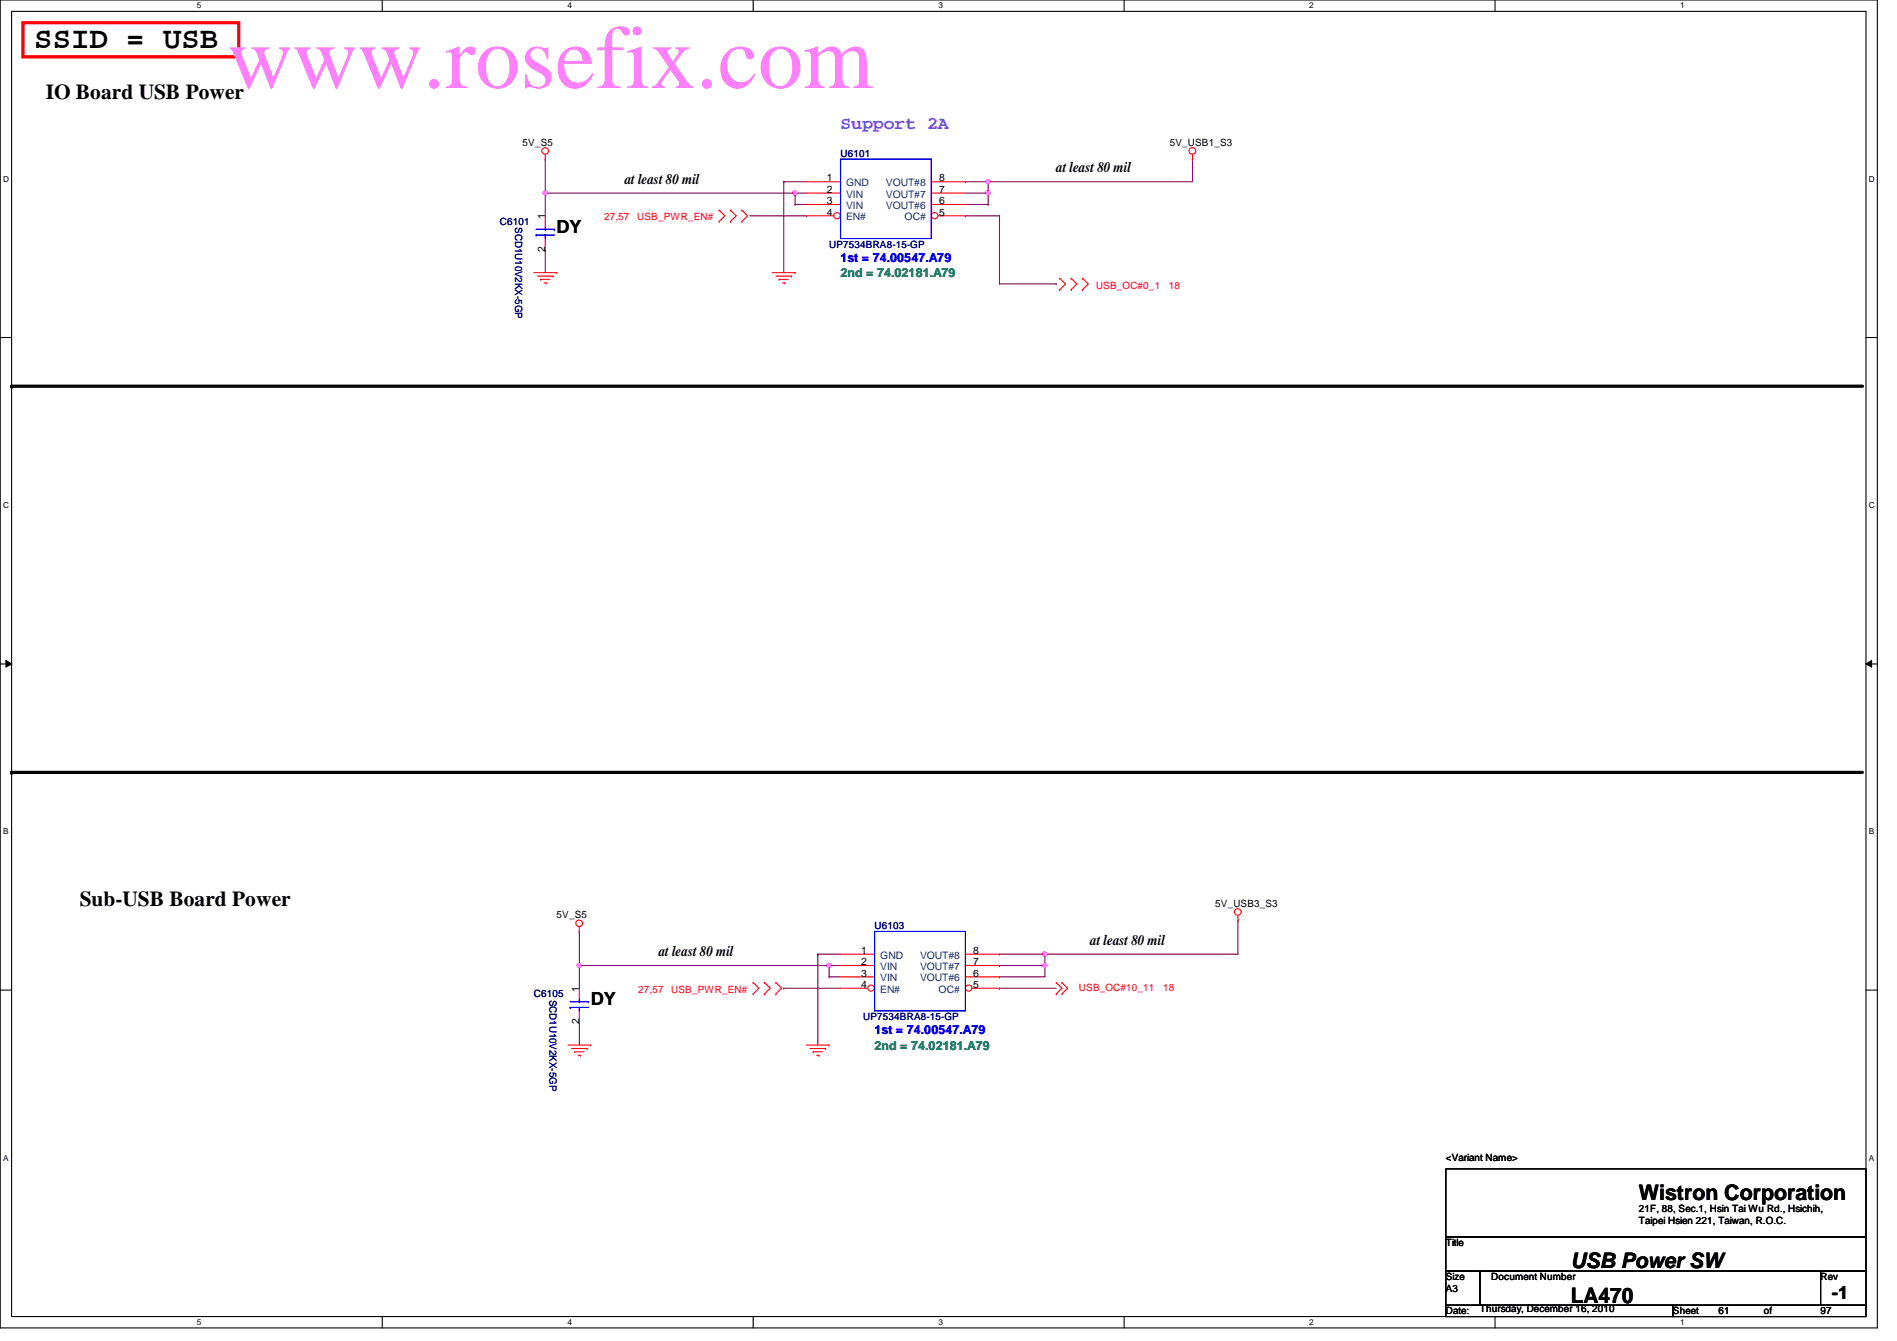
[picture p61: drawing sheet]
<svg xmlns="http://www.w3.org/2000/svg" width="297mm" height="210mm" viewBox="0 0 297 210" stroke-linecap="round" stroke-linejoin="round" font-family="sans-serif">
<defs><g id="words">
<text font-size="14.1" fill="#ff80ff" x="35.6" y="13.8">www.rosefix.com</text>
<text font-size="4.8" x="5.4" y="7.6">SSID = USB</text>
<g font-size="3.3">
<text x="7.2" y="15.5">IO Board USB Power</text>
<text x="12.5" y="141.8">Sub-USB Board Power</text>
<text x="256.6" y="187.9">Wistron Corporation</text>
<text x="246" y="203.9">LA470</text>
<text x="246" y="198.5">USB Power SW</text>
</g>
<text font-size="2.8" fill="#8000ff" x="131.6" y="20.2">Support 2A</text>
<g font-size="2.8">
<text x="87.2" y="36.4">DY</text>
<text x="92.5" y="157.3">DY</text>
<text x="286.8" y="203.4">-1</text>
</g>
<g font-size="2.3">
<text x="97.8" y="28.7">at least 80 mil</text>
<text x="165.4" y="27">at least 80 mil</text>
<text x="103.2" y="149.6">at least 80 mil</text>
<text x="170.7" y="147.9">at least 80 mil</text>
</g>
<g font-size="1.9" fill="#00f">
<text x="131.6" y="40.9">1st = 74.00547.A79</text>
<text x="136.9" y="161.8">1st = 74.00547.A79</text>
</g>
<g font-size="1.9" fill="#008040">
<text x="131.6" y="43.4">2nd = 74.02181.A79</text>
<text x="136.9" y="164.3">2nd = 74.02181.A79</text>
</g>
<g font-size="1.6">
<text x="81.8" y="22.8">5V_S5</text>
<text x="183.2" y="22.8">5V_USB1_S3</text>
<text x="129.5" y="28.4">1</text>
<text x="147.1" y="28.4">8</text>
<text x="85.3" y="34.3" transform="rotate(-90 85.3 34.3)">1</text>
<text x="129.5" y="30.2">2</text>
<text x="129.5" y="32">3</text>
<text x="129.5" y="33.7">4</text>
<text x="147.1" y="33.7">5</text>
<text x="147.1" y="32">6</text>
<text x="147.1" y="30.2">7</text>
<text x="85.3" y="39.5" transform="rotate(-90 85.3 39.5)">2</text>
<text x="87.2" y="143.7">5V_S5</text>
<text x="190.3" y="141.9">5V_USB3_S3</text>
<text x="134.8" y="149.3">1</text>
<text x="152.4" y="149.3">8</text>
<text x="90.7" y="155.2" transform="rotate(-90 90.7 155.2)">1</text>
<text x="134.8" y="151.1">2</text>
<text x="134.8" y="152.9">3</text>
<text x="134.8" y="154.6">4</text>
<text x="152.4" y="154.6">5</text>
<text x="152.4" y="152.9">6</text>
<text x="152.4" y="151.1">7</text>
<text x="90.7" y="160.4" transform="rotate(-90 90.7 160.4)">2</text>
<text x="226.4" y="181.7">&lt;Variant Name&gt;</text>
<text x="256.6" y="189.7">21F, 88, Sec.1, Hsin Tai Wu Rd., Hsichih,</text>
<text x="256.6" y="191.6">Taipei Hsien 221, Taiwan, R.O.C.</text>
<text x="226.4" y="195.1">Title</text>
<text x="226.4" y="200.4">Size</text>
<text x="226.4" y="202.2">A3</text>
<text x="233.5" y="200.4">Document Number</text>
<text x="285.1" y="200.4">Rev</text>
<text x="226.4" y="205.7">Date:</text>
<text x="231.7" y="205.4">Thursday, December 16, 2010</text>
<text x="262" y="205.7">Sheet</text>
<text x="269.1" y="205.7">61</text>
<text x="276.2" y="205.7">of</text>
<text x="285.1" y="205.7">97</text>
</g>
<g font-size="1.6" fill="#000080">
<text x="131.6" y="24.6">U6101</text>
<text x="78.3" y="35.2">C6101</text>
<text x="80.7" y="35.6" transform="rotate(90 80.7 35.6)">SCD1U10V2KX-5GP</text>
<text x="129.8" y="38.8">UP7534BRA8-15-GP</text>
<text x="136.9" y="145.5">U6103</text>
<text x="83.6" y="156.1">C6105</text>
<text x="86" y="156.5" transform="rotate(90 86 156.5)">SCD1U10V2KX-5GP</text>
<text x="135.2" y="159.7">UP7534BRA8-15-GP</text>
</g>
<g font-size="1.6" fill="#004080">
<text x="132.5" y="29.2">GND</text>
<text x="138.7" y="29.2">VOUT#8</text>
<text x="132.5" y="30.9">VIN</text>
<text x="132.5" y="32.7">VIN</text>
<text x="132.5" y="34.5">EN#</text>
<text x="138.7" y="32.7">VOUT#6</text>
<text x="138.7" y="30.9">VOUT#7</text>
<text x="141.6" y="34.5">OC#</text>
<text x="137.8" y="150.1">GND</text>
<text x="137.8" y="151.8">VIN</text>
<text x="137.8" y="153.6">VIN</text>
<text x="137.8" y="155.4">EN#</text>
<text x="144.1" y="153.6">VOUT#6</text>
<text x="144.1" y="151.8">VOUT#7</text>
<text x="144.1" y="150.1">VOUT#8</text>
<text x="147" y="155.4">OC#</text>
</g>
<g font-size="1.6" fill="#f00">
<text x="94.6" y="34.5">27,57</text>
<text x="99.8" y="34.5">USB_PWR_EN#</text>
<text x="171.6" y="45.2">USB_OC#0_1</text>
<text x="183" y="45.2">18</text>
<text x="99.9" y="155.4">27,57</text>
<text x="105.1" y="155.4">USB_PWR_EN#</text>
<text x="168.9" y="155.1">USB_OC#10_11</text>
<text x="182.1" y="155.1">18</text>
</g>
<g font-size="1.3">
<text x="30.8" y="1.3">5</text>
<text x="88.9" y="1.3">4</text>
<text x="146.9" y="1.3">3</text>
<text x="205" y="1.3">2</text>
<text x="263.1" y="1.3">1</text>
<text x=".5" y="28.4">D</text>
<text x="292.6" y="28.4">D</text>
<text x=".5" y="79.5">C</text>
<text x="292.6" y="79.5">C</text>
<text x=".5" y="130.6">B</text>
<text x="292.6" y="130.6">B</text>
<text x=".5" y="181.7">A</text>
<text x="292.6" y="181.7">A</text>
<text x="30.8" y="207.4">5</text>
<text x="88.9" y="207.4">4</text>
<text x="146.9" y="207.4">3</text>
<text x="205" y="207.4">2</text>
<text x="263.1" y="207.4">1</text>
</g>
</g></defs>
<path d="M0 0h294v207.9h-294zM1.8 1.8h290.4v204.3h-290.4z" fill="none" stroke="#000" stroke-width=".17"/>
<g fill="#fff">
<path d="M30.8 .2h.7v1.4h-.7z"/>
<path d="M30.8 206.2h.7v1.4h-.7z"/>
</g>
<path d="M59.9 0v1.8M59.9 206.1v1.8" fill="none" stroke="#000" stroke-width=".17"/>
<g fill="#fff">
<path d="M88.9 .2h.6v1.4h-.6z"/>
<path d="M88.9 206.2h.6v1.4h-.6z"/>
</g>
<path d="M117.9 0v1.8M117.9 206.1v1.8" fill="none" stroke="#000" stroke-width=".17"/>
<g fill="#fff">
<path d="M146.9 .2h.7v1.4h-.7z"/>
<path d="M146.9 206.2h.7v1.4h-.7z"/>
</g>
<path d="M176 0v1.8M176 206.1v1.8" fill="none" stroke="#000" stroke-width=".17"/>
<g fill="#fff">
<path d="M205 .2h.7v1.4h-.7z"/>
<path d="M205 206.2h.7v1.4h-.7z"/>
</g>
<path d="M234.1 0v1.8M234.1 206.1v1.8" fill="none" stroke="#000" stroke-width=".17"/>
<g fill="#fff">
<path d="M263.1 .2h.7v1.4h-.7z"/>
<path d="M263.1 206.2h.7v1.4h-.7z"/>
<path d="M.5 27.3h.9v1.4h-.9z"/>
<path d="M292.6 27.3h.9v1.4h-.9z"/>
<path d="M.5 78.4h.9v1.4h-.9z"/>
<path d="M292.6 78.4h.9v1.4h-.9z"/>
</g>
<path d="M0 52.8h1.8M292.2 52.8h1.8" fill="none" stroke="#000" stroke-width=".17"/>
<g fill="#fff">
<path d="M.5 129.5h.8v1.4h-.8z"/>
<path d="M292.6 129.5h.9v1.4h-.9z"/>
</g>
<path d="M0 103.9h1.8M292.2 103.9h1.8" fill="none" stroke="#000" stroke-width=".17"/>
<path d="M.9 103.4l.9 .5-.9 .5zM292.2 103.9l.9-.5v1z" fill="#000"/>
<path d="M.9 103.4l.9 .5-.9 .5zM292.2 103.9l.9-.5v1z" fill="none" stroke="#000" stroke-width=".16"/>
<g fill="#fff">
<path d="M.5 180.5h.8v1.4h-.8z"/>
<path d="M292.6 180.5h.9v1.4h-.9z"/>
</g>
<path d="M0 155h1.8M292.2 155h1.8" fill="none" stroke="#000" stroke-width=".17"/>
<path d="M151.2 33.8h.1M151.2 33.8h5.3M154.7 30.2h.1M154.7 30.2v1.8M186.7 24.9h.1M186.7 24.9v3.5" fill="none" stroke="#800040" stroke-width=".17"/>
<circle cx="154.7" cy="30.2" r=".32" fill="#f0f"/>
<circle cx="154.7" cy="30.2" r=".32" fill="none" stroke="#f0f" stroke-width=".17"/>
<path d="M154.7 28.4h.1M154.7 28.4h32M156.5 33.8h.1M156.5 33.8v10.6" fill="none" stroke="#800040" stroke-width=".17"/>
<circle cx="154.7" cy="28.4" r=".32" fill="#f0f"/>
<circle cx="154.7" cy="28.4" r=".32" fill="none" stroke="#f0f" stroke-width=".17"/>
<g fill="none" stroke="#800040" stroke-width=".17">
<path d="M85.4 24.9h.1M85.4 30.2h.1M85.4 24.9v8.9M117.4 33.8h8.9M122.7 28.4h.1M122.7 28.4v14.3M124.5 32h.1M124.5 30.2h.1M124.5 32h1.8M124.5 30.2h1.8M126.3 33.8h.1M156.5 44.4h8.9"/>
<path d="M165.4 44.4h.1"/>
</g>
<circle cx="124.5" cy="30.2" r=".32" fill="#f0f"/>
<circle cx="124.5" cy="30.2" r=".32" fill="none" stroke="#f0f" stroke-width=".17"/>
<path d="M85.4 39.1h.1M85.4 30.2h.1M85.4 39.1v3.6M85.4 30.2h39.1M122.7 28.4h.1M122.7 28.4h3.6M124.5 30.2h.1M124.5 30.2v1.8" fill="none" stroke="#800040" stroke-width=".17"/>
<circle cx="85.4" cy="30.2" r=".32" fill="#f0f"/>
<circle cx="85.4" cy="30.2" r=".32" fill="none" stroke="#f0f" stroke-width=".17"/>
<path d="M151.2 28.4h.1M151.2 28.4h3.5M151.2 30.2h3.5M151.2 32h3.5M154.7 30.2h.1M154.7 28.4h.1M154.7 32h.1M154.7 28.4v1.8M163.6 149.4h.1M193.8 144h.1M193.8 144v5.4h-30.2" fill="none" stroke="#800040" stroke-width=".17"/>
<circle cx="163.6" cy="149.3" r=".32" fill="#f0f"/>
<circle cx="163.6" cy="149.3" r=".32" fill="none" stroke="#f0f" stroke-width=".17"/>
<path d="M156.5 152.9h.1M156.5 149.4h.1M156.5 154.7h.1M156.5 151.1h.1M156.5 149.4h7.1M156.5 154.7h8.9M156.5 151.1h7.1M163.6 151.1h.1M163.6 151.1v1.8h-7.1" fill="none" stroke="#800040" stroke-width=".17"/>
<circle cx="163.6" cy="151.1" r=".32" fill="#f0f"/>
<circle cx="163.6" cy="151.1" r=".32" fill="none" stroke="#f0f" stroke-width=".17"/>
<g fill="none" stroke="#800040" stroke-width=".17">
<path d="M90.7 145.8h.1M90.7 151.1h.1M90.7 145.8v8.9M122.7 154.7h.1M122.7 154.7h8.9M128.1 149.4h.1M128.1 149.4v14.2M129.8 152.9h.1M129.8 151.1h.1M129.8 152.9h1.8M129.8 151.1h1.8M163.6 149.4h.1"/>
<path d="M163.6 149.4v1.7"/>
</g>
<circle cx="129.8" cy="151.1" r=".32" fill="#f0f"/>
<circle cx="129.8" cy="151.1" r=".32" fill="none" stroke="#f0f" stroke-width=".17"/>
<path d="M90.7 151.1h.1M90.7 151.1h39.1M128.1 149.4h.1M128.1 149.4h3.5M129.8 151.1h.1M129.8 151.1v1.8M90.7 160h.1M90.7 160v3.6" fill="none" stroke="#800040" stroke-width=".17"/>
<circle cx="90.7" cy="151.1" r=".32" fill="#f0f"/>
<circle cx="90.7" cy="151.1" r=".32" fill="none" stroke="#f0f" stroke-width=".17"/>
<g fill="none" stroke="#f00" stroke-width=".17">
<path d="M85.4 24.9h.1M85.4 24.2v.7M85.4 33.8v1.8M85.4 37.3v1.8M112.6 34.7h.1M112.6 32.9h.1M112.6 32.9l.9 .9-.9 .9M114.4 32.9h.1M114.4 34.7h.1M114.4 32.9l.9 .9-.9 .9M116.2 34.7h.1M116.2 32.9h.1"/>
<path d="M116.2 32.9l.8 .9-.8 .9M126.3 28.4h5.3M126.3 30.2h5.3M126.3 32h5.3M186.7 24.9h.1M186.7 24.2v.7M83.6 42.7h3.6M84.2 43.2h2.4M84.7 43.7h.1M84.7 43.7h1.4M85.2 44.3h.4M85.6 44.3h.1"/>
<path d="M86.6 43.2h.1M87.2 42.7h.1M120.9 42.7h3.6M121.5 43.2h2.4M122 43.7h.1M122 43.7h1.4M122.6 44.3h.3M122.9 44.3h.1M123.9 43.2h.1M124.5 42.7h.1M165.9 45.3h.1M165.9 43.6h.1"/>
<path d="M165.9 43.6l.9 .8-.9 .9M167.7 43.6h.1M167.7 45.3h.1M167.7 43.6l.9 .8-.9 .9M169.5 45.3h.1M169.5 43.6h.1M169.5 43.6l.9 .8-.9 .9M90.7 145.8h.1M90.7 145.1v.7M117.9 155.6h.1M117.9 153.8h.1M117.9 153.8l.9 .9-.9 .9"/>
<path d="M119.7 153.8h.1M119.7 155.6h.1M119.7 153.8l.9 .9-.9 .9M121.5 155.6h.1M121.5 153.8h.1M121.5 153.8l.9 .9-.9 .9M165.4 155.6h.1M165.4 153.8h.1M165.4 153.8l.9 .9-.9 .9M166.3 155.6h.1M166.3 153.8h.1M166.3 153.8l.9 .9-.9 .9"/>
<path d="M193.8 144h.1M193.8 143.3v.7M88.9 163.6h3.6M89.5 164.1h2.4M90 164.6h.1M90 164.6h1.4M90.5 165.2h.4M90.9 165.2h.1M91.9 164.1h.1M92.5 163.6h.1M126.3 163.6h3.5M126.8 164.1h2.5"/>
<path d="M127.3 164.6h.1M127.3 164.6h1.5M127.9 165.2h.3M128.2 165.2h.1M129.3 164.1h.1M129.8 163.6h.1"/>
<circle cx="85.4" cy="23.6" r=".52"/>
<circle cx="186.7" cy="23.6" r=".52"/>
<circle cx="90.7" cy="144.5" r=".52"/>
<circle cx="193.8" cy="142.7" r=".52"/>
</g>
<path d="M226.4 183h65.8v10.6h-65.8zM226.4 193.6h65.8v5.4h-65.8zM226.4 199h5.3v5.3h-5.3zM231.7 199h53.4v5.3h-53.4zM285.1 199h7.1v5.3h-7.1zM226.4 204.3h35.6v1.8h-35.6zM262 204.3h30.2v1.8h-30.2z" fill="none" stroke="#000" stroke-width=".17"/>
<path d="M1.8 60.5h289.8M1.8 120.9h289.8" fill="none" stroke="#000" stroke-width=".51"/>
<g fill="#000">
<circle cx="1.8" cy="60.5" r=".25"/>
<circle cx="1.8" cy="120.9" r=".25"/>
</g>
<path d="M3.6 3.6h33.8v5.3h-33.8z" fill="none" stroke="#f00" stroke-width=".51"/>
<path d="M83.9 36.8h.1M83.9 35.9h2.9M83.9 36.8h2.9M85.4 35.9h.1M85.4 36.8h.1M85.4 35.6v.3M85.4 36.8v.5M86.8 35.9h.1" fill="none" stroke="#00f" stroke-width=".17"/>
<circle cx="131.1" cy="33.8" r=".5" fill="#fff"/>
<g fill="none" stroke="#f00" stroke-width=".17">
<path d="M126.3 33.8h4.3"/>
<circle cx="131.1" cy="33.8" r=".5"/>
</g>
<circle cx="146.4" cy="33.8" r=".5" fill="#fff"/>
<g fill="none" stroke="#f00" stroke-width=".17">
<path d="M145.8 32h5.4M145.8 30.2h5.4M145.8 28.4h5.4M146.9 33.8h4.3M90.7 154.7v1.8M90.7 158.2v1.8M131.6 149.4h5.3M131.6 151.1h5.3M131.6 152.9h5.3"/>
<circle cx="146.4" cy="33.8" r=".5"/>
</g>
<path d="M131.6 24.9h14.2v12.4h-14.2zM89.3 157.7h.1M89.3 156.8h2.9M89.3 157.7h2.9M90.7 156.8h.1M90.7 157.7h.1M90.7 156.5v.3M90.7 157.7v.5M92.2 156.8h.1" fill="none" stroke="#00f" stroke-width=".17"/>
<circle cx="136.4" cy="154.7" r=".5" fill="#fff"/>
<g fill="none" stroke="#f00" stroke-width=".17">
<path d="M131.6 154.7h4.3"/>
<circle cx="136.4" cy="154.7" r=".5"/>
</g>
<circle cx="151.7" cy="154.7" r=".5" fill="#fff"/>
<g fill="none" stroke="#f00" stroke-width=".17">
<path d="M151.2 152.9h5.3M151.2 151.1h5.3M151.2 149.4h5.3M152.2 154.7h4.3"/>
<circle cx="151.7" cy="154.7" r=".5"/>
</g>
<path d="M136.9 145.8h14.3v12.4h-14.3z" fill="none" stroke="#00f" stroke-width=".17"/>
<circle cx="154.7" cy="30.2" r=".32" fill="#f0f"/>
<circle cx="154.7" cy="30.2" r=".32" fill="none" stroke="#f0f" stroke-width=".17"/>
<circle cx="154.7" cy="28.4" r=".32" fill="#f0f"/>
<circle cx="154.7" cy="28.4" r=".32" fill="none" stroke="#f0f" stroke-width=".17"/>
<circle cx="124.5" cy="30.2" r=".32" fill="#f0f"/>
<circle cx="124.5" cy="30.2" r=".32" fill="none" stroke="#f0f" stroke-width=".17"/>
<circle cx="85.4" cy="30.2" r=".32" fill="#f0f"/>
<circle cx="85.4" cy="30.2" r=".32" fill="none" stroke="#f0f" stroke-width=".17"/>
<circle cx="163.6" cy="149.3" r=".32" fill="#f0f"/>
<circle cx="163.6" cy="149.3" r=".32" fill="none" stroke="#f0f" stroke-width=".17"/>
<circle cx="163.6" cy="151.1" r=".32" fill="#f0f"/>
<circle cx="163.6" cy="151.1" r=".32" fill="none" stroke="#f0f" stroke-width=".17"/>
<circle cx="129.8" cy="151.1" r=".32" fill="#f0f"/>
<circle cx="129.8" cy="151.1" r=".32" fill="none" stroke="#f0f" stroke-width=".17"/>
<circle cx="90.7" cy="151.1" r=".32" fill="#f0f"/>
<circle cx="90.7" cy="151.1" r=".32" fill="none" stroke="#f0f" stroke-width=".17"/>
<use href="#words"/>
</svg>
